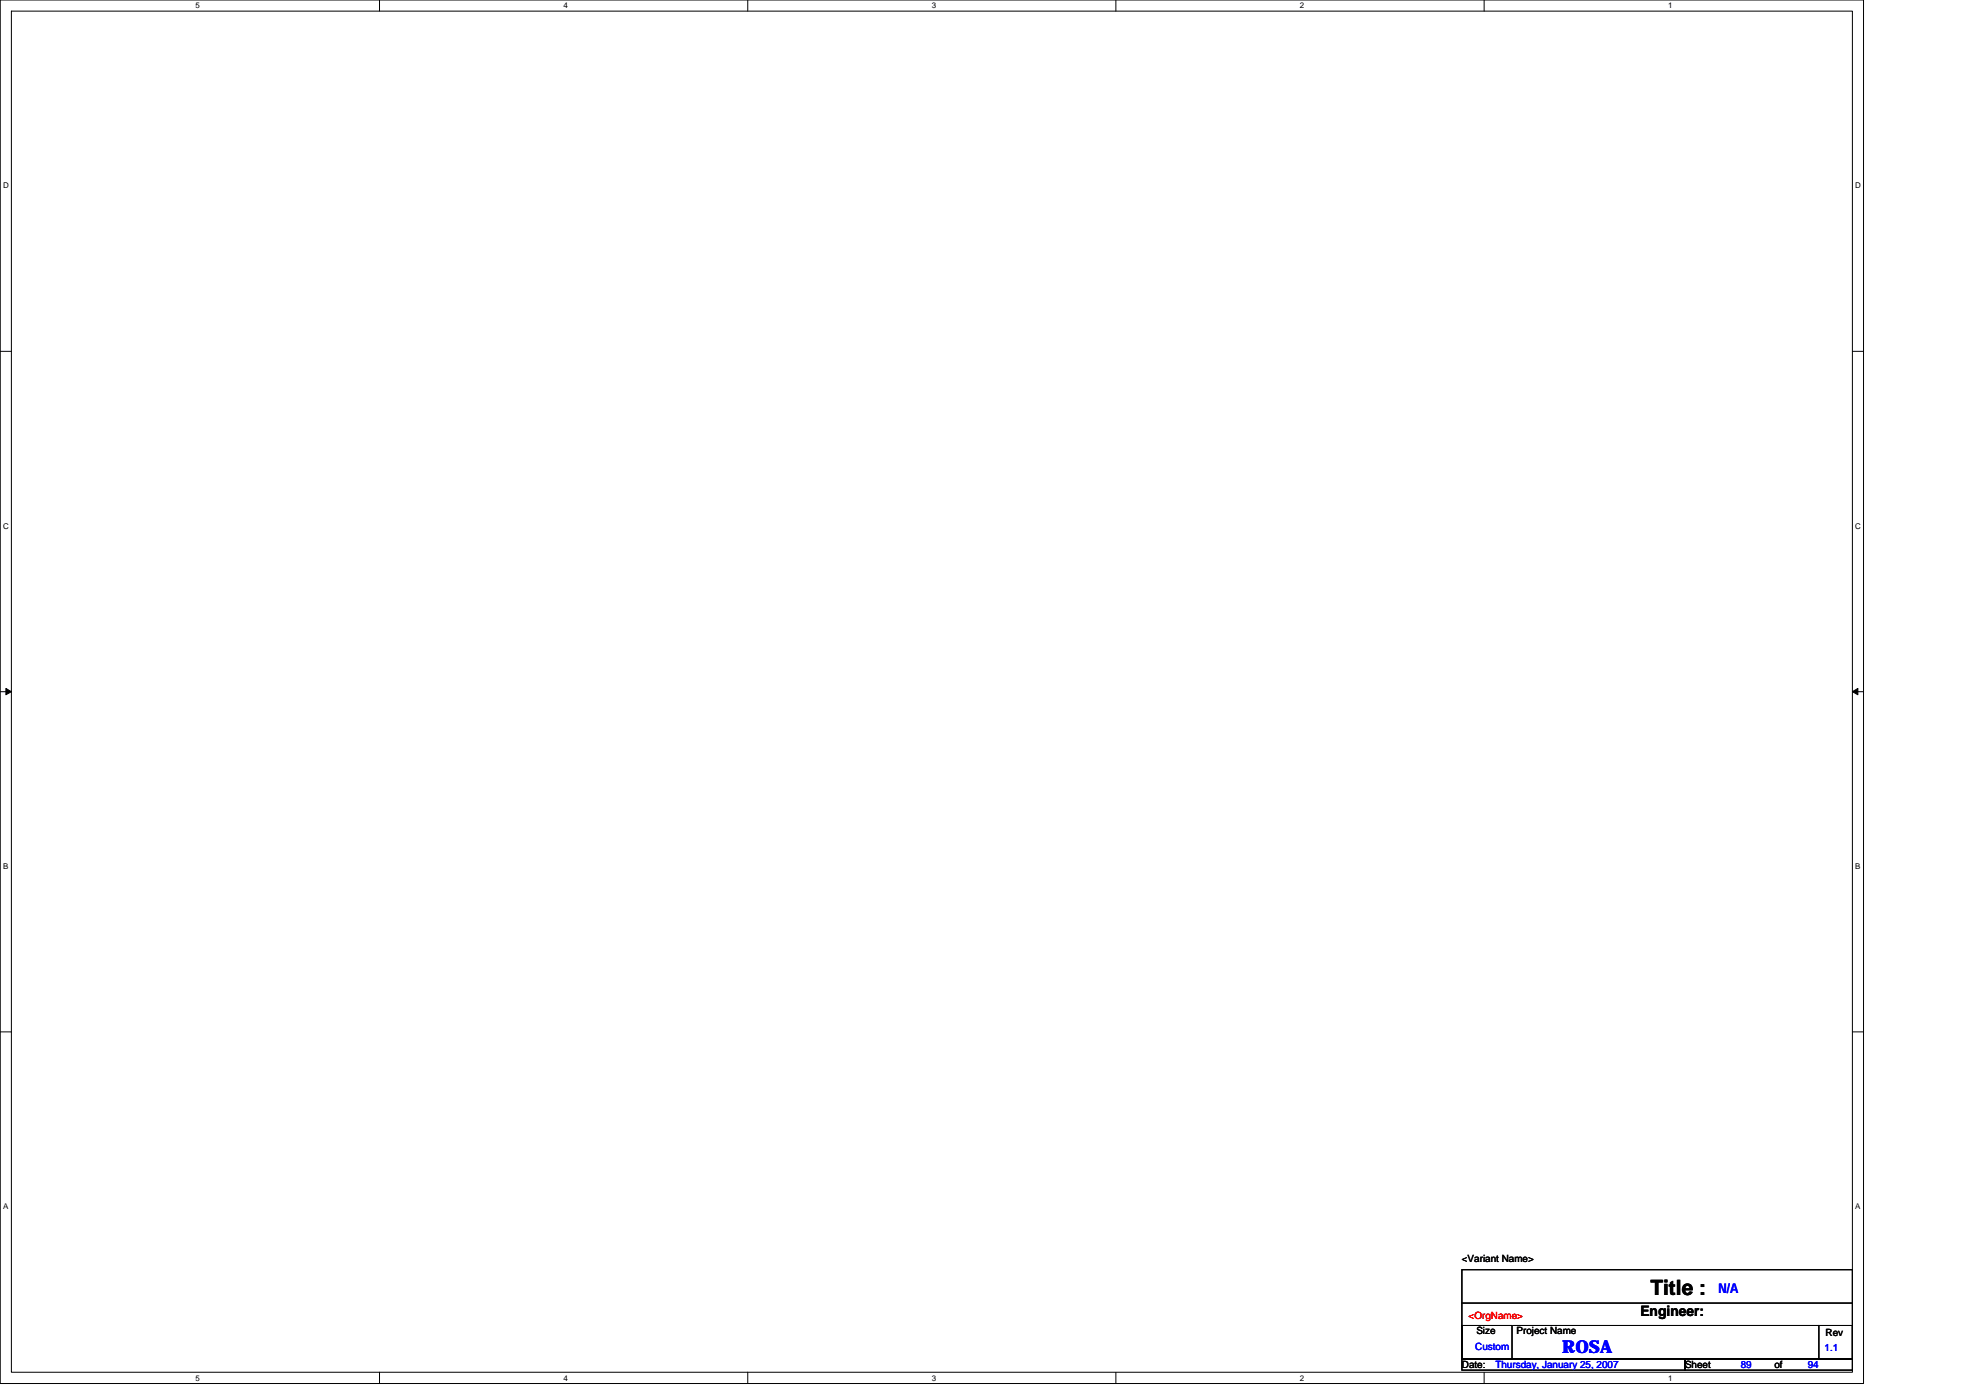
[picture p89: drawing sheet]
<svg xmlns="http://www.w3.org/2000/svg" width="297mm" height="210mm" viewBox="0 0 297 210" stroke-linecap="round" stroke-linejoin="round" font-family="sans-serif">
<defs><g id="words">
<text font-size="3.2" x="248" y="194.5">Title :</text>
<text font-size="2.7" fill="#00f" x="234.7" y="203.3">ROSA</text>
<text font-size="2.2" x="246.5" y="197.8">Engineer:</text>
<text font-size="2" fill="#00f" x="258.2" y="194.3">N/A</text>
<g font-size="1.5">
<text x="219.6" y="189.6">&lt;Variant Name&gt;</text>
<text x="221.8" y="200.5">Size</text>
<text x="227.9" y="200.5">Project Name</text>
<text x="274.3" y="200.7">Rev</text>
<text x="219.6" y="205.5">Date:</text>
<text x="253.2" y="205.5">Sheet</text>
<text x="266.6" y="205.5">of</text>
</g>
<text font-size="1.5" fill="#f00" x="220.7" y="198.2">&lt;OrgName&gt;</text>
<g font-size="1.5" fill="#00f">
<text x="221.7" y="202.9">Custom</text>
<text x="274.1" y="203">1.1</text>
<text x="224.7" y="205.5">Thursday, January 25, 2007</text>
<text x="261.6" y="205.5">89</text>
<text x="271.6" y="205.5">94</text>
</g>
<g font-size="1.2">
<text x="29.4" y="1.3">5</text>
<text x="84.7" y="1.3">4</text>
<text x="140" y="1.3">3</text>
<text x="195.3" y="1.3">2</text>
<text x="250.6" y="1.3">1</text>
<text x=".5" y="28.3">D</text>
<text x="278.7" y="28.3">D</text>
<text x=".5" y="79.4">C</text>
<text x="278.7" y="79.4">C</text>
<text x=".5" y="130.6">B</text>
<text x="278.7" y="130.6">B</text>
<text x=".5" y="181.7">A</text>
<text x="278.7" y="181.7">A</text>
<text x="29.4" y="207.5">5</text>
<text x="84.7" y="207.5">4</text>
<text x="140" y="207.5">3</text>
<text x="195.3" y="207.5">2</text>
<text x="250.6" y="207.5">1</text>
</g>
</g></defs>
<path d="M0 0h280v207.9h-280zM1.7 1.7h276.6v204.5h-276.6z" fill="none" stroke="#000" stroke-width=".15"/>
<g fill="#fff">
<path d="M29.4 .2h.6v1.3h-.6z"/>
<path d="M29.4 206.4h.6v1.3h-.6z"/>
</g>
<path d="M57 0v1.7M57 206.2v1.7" fill="none" stroke="#000" stroke-width=".15"/>
<g fill="#fff">
<path d="M84.7 .2h.6v1.3h-.6z"/>
<path d="M84.7 206.4h.6v1.3h-.6z"/>
</g>
<path d="M112.3 0v1.7M112.3 206.2v1.7" fill="none" stroke="#000" stroke-width=".15"/>
<g fill="#fff">
<path d="M140 .2h.6v1.3h-.6z"/>
<path d="M140 206.4h.6v1.3h-.6z"/>
</g>
<path d="M167.7 0v1.7M167.7 206.2v1.7" fill="none" stroke="#000" stroke-width=".15"/>
<g fill="#fff">
<path d="M195.3 .2h.7v1.3h-.7z"/>
<path d="M195.3 206.4h.7v1.3h-.7z"/>
</g>
<path d="M223 0v1.7M223 206.2v1.7" fill="none" stroke="#000" stroke-width=".15"/>
<g fill="#fff">
<path d="M250.6 .2h.7v1.3h-.7z"/>
<path d="M250.6 206.4h.7v1.3h-.7z"/>
<path d="M.5 27.2h.8v1.4h-.8z"/>
<path d="M278.7 27.2h.9v1.4h-.9z"/>
<path d="M.5 78.3h.8v1.4h-.8z"/>
<path d="M278.7 78.3h.9v1.4h-.9z"/>
</g>
<path d="M0 52.8h1.7M278.3 52.8h1.7" fill="none" stroke="#000" stroke-width=".15"/>
<g fill="#fff">
<path d="M.5 129.5h.7v1.3h-.7z"/>
<path d="M278.7 129.5h.8v1.3h-.8z"/>
</g>
<path d="M0 103.9h1.7M278.3 103.9h1.7" fill="none" stroke="#000" stroke-width=".15"/>
<path d="M.9 103.4l.8 .5-.8 .5zM278.3 103.9l.8-.5v1z" fill="#000" stroke="#000" stroke-width=".15"/>
<g fill="#fff">
<path d="M.5 180.6h.7v1.3h-.7z"/>
<path d="M278.7 180.6h.8v1.3h-.8z"/>
</g>
<path d="M0 155h1.7M278.3 155h1.7M219.6 195.8h58.7M219.6 190.8h58.7v13.4h-58.7zM219.6 199.2h7.6v5h-7.6zM227.3 199.2h46M273.3 199.2h5v5h-5zM219.6 204.2h33.6v1.7h-33.6zM253.2 204.2h25.1v1.7h-25.1z" fill="none" stroke="#000" stroke-width=".15"/>
<use href="#words"/>
</svg>
